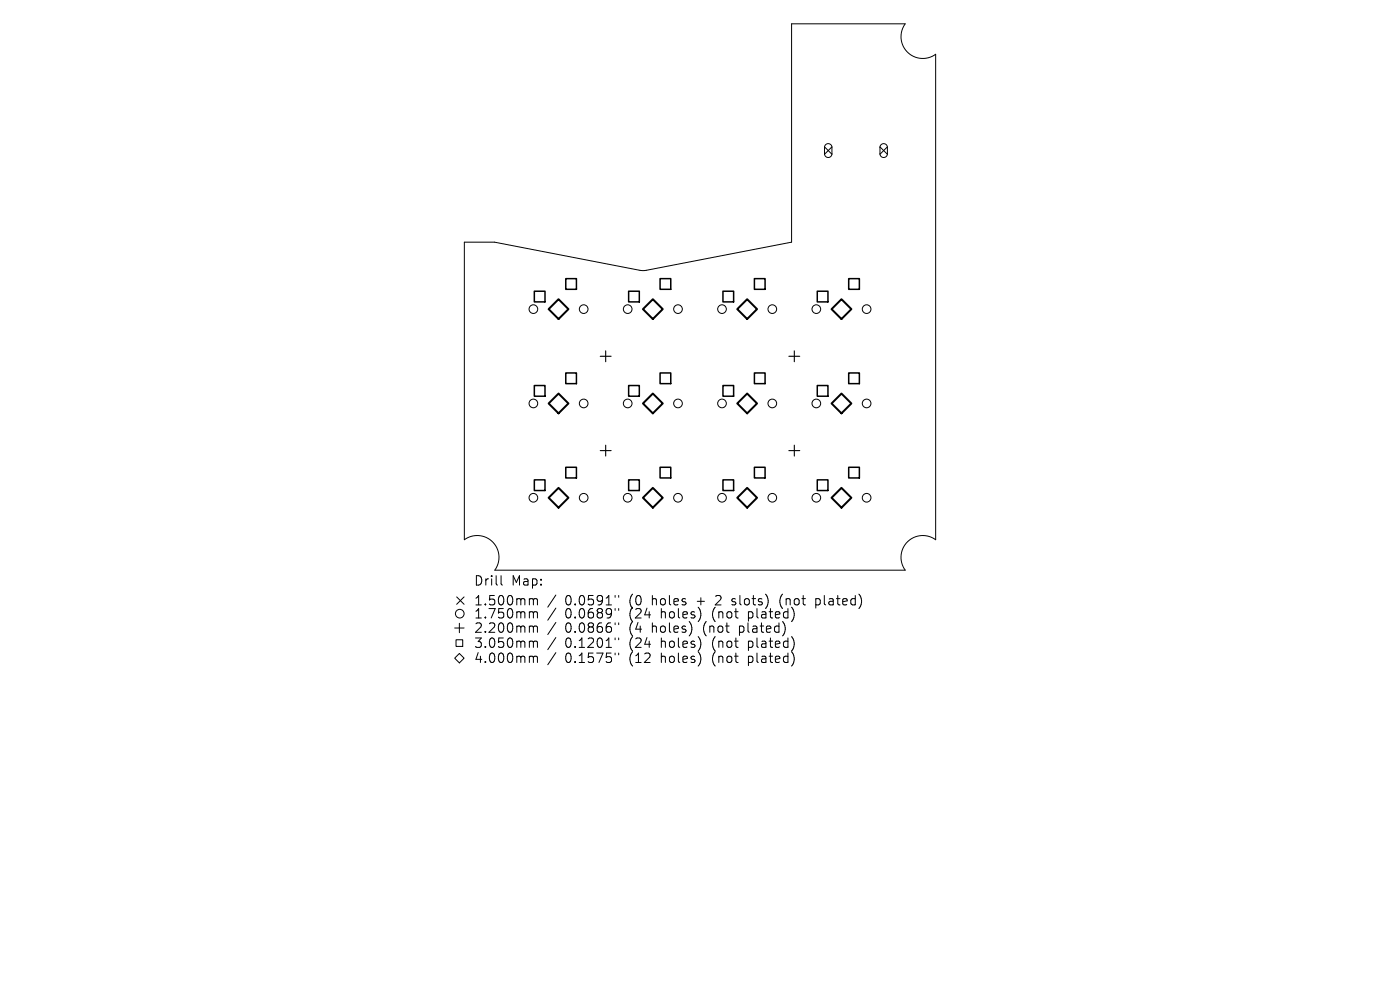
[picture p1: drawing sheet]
<svg xmlns="http://www.w3.org/2000/svg" width="297mm" height="210mm" viewBox="0 0 297 210" stroke-linecap="round" stroke-linejoin="round" font-family="sans-serif">
<defs><g id="words">
<g font-size="2.8">
<text x="100.5" y="124.5">Drill</text>
<text x="108.5" y="124.5">Map:</text>
<text x="100.5" y="128.7">1.500mm</text>
<text x="100.5" y="131.5">1.750mm</text>
<text x="119.9" y="128.7">0.0591&quot;</text>
<text x="119.9" y="131.5">0.0689&quot;</text>
<text x="133.6" y="128.7">(0</text>
<text x="133.6" y="131.5">(24</text>
<text x="138.6" y="128.7">holes</text>
<text x="140.5" y="131.5">holes)</text>
<text x="148.3" y="128.7">+</text>
<text x="151.6" y="131.5">(not</text>
<text x="152.5" y="128.7">2</text>
<text x="156.1" y="128.7">slots)</text>
<text x="159.4" y="131.5">plated)</text>
<text x="166.4" y="128.7">(not</text>
<text x="174.3" y="128.7">plated)</text>
<text x="100.5" y="134.5">2.200mm</text>
<text x="100.5" y="137.7">3.050mm</text>
<text x="119.9" y="134.5">0.0866&quot;</text>
<text x="119.9" y="137.7">0.1201&quot;</text>
<text x="133.6" y="134.5">(4</text>
<text x="133.6" y="137.7">(24</text>
<text x="138.6" y="134.5">holes)</text>
<text x="140.5" y="137.7">holes)</text>
<text x="149.6" y="134.5">(not</text>
<text x="151.6" y="137.7">(not</text>
<text x="157.5" y="134.5">plated)</text>
<text x="159.4" y="137.7">plated)</text>
<text x="100.5" y="140.9">4.000mm</text>
<text x="119.9" y="140.9">0.1575&quot;</text>
<text x="133.6" y="140.9">(12</text>
<text x="140.5" y="140.9">holes)</text>
<text x="151.6" y="140.9">(not</text>
<text x="159.4" y="140.9">plated)</text>
</g>
</g></defs>
<g fill="none" stroke="#000" stroke-width=".21">
<path d="M174.9 31.2l1.6 1.5M175.1 30.7a.79 .79 0 0 1 .9-.2 .79 .79 0 0 1 .5 .8v1.3a.79 .79 0 0 1-.8 .8 .79 .79 0 0 1-.8-.8v-1.4zM176.5 31.2l-1.6 1.5M186.7 31.2l1.6 1.5M186.9 30.7a.79 .79 0 0 1 .9-.2 .79 .79 0 0 1 .5 .8v1.3a.79 .79 0 0 1-.8 .8 .79 .79 0 0 1-.8-.8v-1.4zM188.3 31.2l-1.6 1.5M98.5 51.4h6.4l31.4 6 31.6-6v-46.3h24.1a4.6 4.6 0 0 0 .5 6 4.6 4.6 0 0 0 6 .4v103a4.6 4.6 0 0 0-6 .5 4.6 4.6 0 0 0-.5 6h-87a4.6 4.6 0 0 0-.5-6 4.6 4.6 0 0 0-6-.5zM96.5 139.6l1-1 1 1-1 1zM96.5 133.2h2M96.7 135.7h1.5v1.4h-1.5zM96.9 126.6l1.6 1.6M97.5 132.2v2"/>
<path d="M98.5 126.6l-1.6 1.6M106.3 122.1v1.7l.3 .3M112.6 127h.3l.3 .3M112.6 129.8h.3l.3 .2M112.6 132.8h.3l.3 .3M112.6 136h.3l.3 .3M112.6 139.2h.3l.3 .3M113.2 127.3l.2-.3 .5 .1 .1 1.2M113.2 127.3v1M113.2 130v1.1M113.2 133.1v1M113.2 136.3v1"/>
<path d="M113.2 139.5v1M113.2 130l.2-.2 .5 .1 .1 1.2M113.2 133.1l.2-.3 .5 .1 .1 1.2M113.2 136.3l.2-.3 .5 .1 .1 1.2M113.2 139.5l.2-.3 .5 .1 .1 1.2M117.9 126.2l-1.7 2.6M117.9 129l-1.7 2.6M117.9 132l-1.7 2.6M117.9 135.2l-1.7 2.6M117.9 138.4l-1.7 2.6M130.5 126.3v.4M130.5 129.1v.4"/>
<path d="M130.5 132.1v.4M130.5 135.3v.4M130.5 138.5v.4M131.3 126.3v.4M131.3 129.1v.4M131.3 132.1v.4M131.3 135.3v.4M131.3 138.5v.4M155.3 128.2l.1 .1M155.3 127.1v.5M165.7 126.4l-.3 1 .2 1.1M173.1 127v2"/>
<path d="M173.1 128.2l.5 .1M173.6 127l-.5 .1"/>
<circle cx="113.2" cy="65.6" r=".92"/>
<circle cx="123.8" cy="65.6" r=".92"/>
<circle cx="133.2" cy="65.6" r=".92"/>
<circle cx="143.8" cy="65.6" r=".92"/>
<circle cx="153.2" cy="65.6" r=".92"/>
<circle cx="163.8" cy="65.6" r=".92"/>
<circle cx="173.2" cy="65.6" r=".92"/>
<circle cx="183.8" cy="65.6" r=".92"/>
<circle cx="113.2" cy="85.6" r=".92"/>
<circle cx="123.8" cy="85.6" r=".92"/>
<circle cx="133.2" cy="85.6" r=".92"/>
<circle cx="143.8" cy="85.6" r=".92"/>
<circle cx="153.2" cy="85.6" r=".92"/>
<circle cx="163.8" cy="85.6" r=".92"/>
<circle cx="173.2" cy="85.6" r=".92"/>
<circle cx="183.8" cy="85.6" r=".92"/>
<circle cx="113.2" cy="105.6" r=".92"/>
<circle cx="123.8" cy="105.6" r=".92"/>
<circle cx="133.2" cy="105.6" r=".92"/>
<circle cx="143.8" cy="105.6" r=".92"/>
<circle cx="153.2" cy="105.6" r=".92"/>
<circle cx="163.8" cy="105.6" r=".92"/>
<circle cx="173.2" cy="105.6" r=".92"/>
<circle cx="183.8" cy="105.6" r=".92"/>
<circle cx="97.5" cy="130.2" r=".92"/>
</g>
<path d="M127.3 75.6h2.3M128.5 74.4v2.3M167.4 75.6h2.3M168.5 74.4v2.3M127.3 95.6h2.3M128.5 94.4v2.3M167.4 95.6h2.3M168.5 94.4v2.3" fill="none" stroke="#000" stroke-width=".23"/>
<g fill="none" stroke="#000" stroke-width=".32">
<path d="M120 59.1h2.3v2.3h-2.3zM140 59.1h2.3v2.3h-2.3zM160 59.1h2.3v2.3h-2.3zM180 59.1h2.3v2.3h-2.3zM113.4 61.8h2.2v2.2h-2.2zM120 79.1h2.3v2.3h-2.3zM133.4 61.8h2.2v2.2h-2.2zM140 79.1h2.3v2.3h-2.3zM153.4 61.8h2.2v2.2h-2.2zM160 79.1h2.3v2.3h-2.3zM173.4 61.8h2.2v2.2h-2.2zM180 79.1h2.3v2.3h-2.3z"/>
<path d="M113.4 81.8h2.2v2.2h-2.2zM120 99.1h2.3v2.3h-2.3zM133.4 81.8h2.2v2.2h-2.2zM140 99.1h2.3v2.3h-2.3zM153.4 81.8h2.2v2.2h-2.2zM160 99.1h2.3v2.3h-2.3zM173.4 81.8h2.2v2.2h-2.2zM180 99.1h2.3v2.3h-2.3zM113.4 101.8h2.2v2.3h-2.2zM133.4 101.8h2.2v2.3h-2.2zM153.4 101.8h2.2v2.3h-2.2zM173.4 101.8h2.2v2.3h-2.2z"/>
</g>
<path d="M116.4 65.6l2.1-2.1 2.1 2.1-2.1 2.1zM136.4 65.6l2.1-2.1 2.1 2.1-2.1 2.1zM156.4 65.6l2.1-2.1 2.1 2.1-2.1 2.1zM176.4 65.6l2.1-2.1 2.1 2.1-2.1 2.1zM116.4 85.6l2.1-2.1 2.1 2.1-2.1 2.1zM138.5 83.5l2.1 2.1-2.1 2.1-2.1-2.1zM158.5 83.5l2.1 2.1-2.1 2.1-2.1-2.1zM176.4 85.6l2.1-2.1 2.1 2.1-2.1 2.1zM116.4 105.6l2.1-2.1 2.1 2.1-2.1 2.1zM136.4 105.6l2.1-2.1 2.1 2.1-2.1 2.1zM156.4 105.6l2.1-2.1 2.1 2.1-2.1 2.1zM176.4 105.6l2.1-2.1 2.1 2.1-2.1 2.1z" fill="none" stroke="#000" stroke-width=".42"/>
<use href="#words"/>
</svg>
